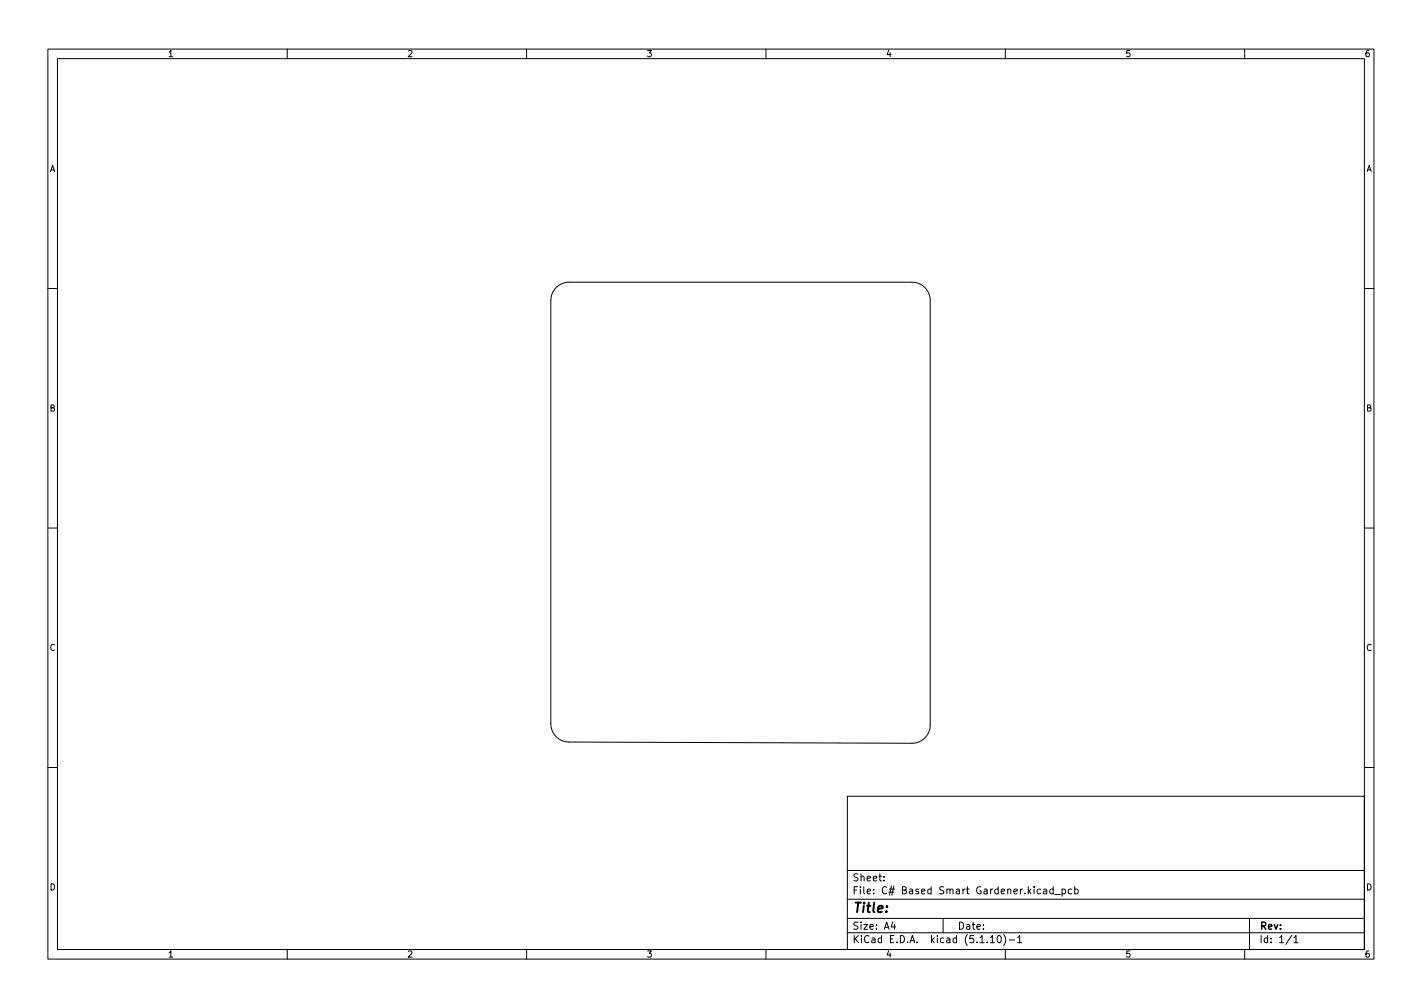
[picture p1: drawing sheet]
<svg xmlns="http://www.w3.org/2000/svg" width="297mm" height="210mm" viewBox="0 0 297 210" stroke-linecap="round" stroke-linejoin="round" font-family="sans-serif">
<defs><g id="words">
<text font-size="2.8" x="178" y="190.6">Title:</text>
<g font-size="2.1">
<text x="178" y="184">Sheet:</text>
<text x="178" y="186.7">File: C# Based Smart Gardener.kicad_pcb</text>
<text x="178" y="196.9">KiCad E.D.A. kicad (5.1.10)-1</text>
<text x="178" y="194.1">Size: A4</text>
<text x="200" y="194.1">Date:</text>
<text x="263" y="194.1">Rev:</text>
<text x="263" y="196.9">Id: 1/1</text>
</g>
<g font-size="1.8">
<text x="35" y="11.9">1</text>
<text x="85" y="11.9">2</text>
<text x="135" y="11.9">3</text>
<text x="185" y="11.9">4</text>
<text x="235" y="11.9">5</text>
<text x="285" y="11.9">6</text>
<text x="10.3" y="35.9">A</text>
<text x="285.3" y="35.9">A</text>
<text x="10.3" y="85.9">B</text>
<text x="285.3" y="85.9">B</text>
<text x="10.3" y="135.9">C</text>
<text x="285.3" y="135.9">C</text>
<text x="10.3" y="185.9">D</text>
<text x="285.3" y="185.9">D</text>
<text x="35" y="199.9">1</text>
<text x="85" y="199.9">2</text>
<text x="135" y="199.9">3</text>
<text x="185" y="199.9">4</text>
<text x="235" y="199.9">5</text>
<text x="285" y="199.9">6</text>
</g>
</g></defs>
<g fill="none" stroke="#000" stroke-width=".21">
<path d="M10 10.2h277v190.1h-277zM12 12.2h273v186.1h-273zM60 10.2v2M110 10.2v2M160 10.2v2M210 10.2v2M260 10.2v2M10 60.2h2M116.2 60a3.8 3.8 0 0 1 2.7-1.1h71.6a3.8 3.8 0 0 1 3.8 3.8v88.7a3.8 3.8 0 0 1-3.8 3.8l-71.6-.3a3.8 3.8 0 0 1-3.8-3.8v-88.4a3.8 3.8 0 0 1 1.1-2.7zM285 60.2h2M10 110.2h2M285 110.2h2"/>
<path d="M10 160.2h2M177 166.3h108v32h-108zM285 160.2h2M60 198.3v2M110 198.3v2M160 198.3v2M177 194.8h108M177 191.8h108M177 187.8h108M177 181.8h108M184.6 183.8v.1M184.6 183v.1"/>
<path d="M186.5 192.5l-.4 1h1M186.9 193v1M197 191.8v3M206.9 195.8l.4-.5v1.5M206.9 196.8h.8M208.5 195.4l.1-.1a.8 .8 0 0 1 .6 .8 .8 .8 0 0 1-.6 .7 1 1 0 0 1-.1-1.4zM209.6 195.1a1.72 1.72 0 0 1 0 2.3M210 198.3v2M210.8 196.3h1.1M212.6 195.8l.4-.5v1.5M212.6 196.8h.8M218 185.7h.6v.9"/>
<path d="M218.6 186l-.5 .1-.2 .2 .2 .3h.5M220 185.7l-.4-.1-.3 .3 .1 .7h.6M220 185.1v1.5M220.4 186.8h1.1M221.9 185.7l.4-.1 .3 .3-.2 .7h-.5M221.9 185.6v1.5M223.9 185.7l-.5-.1-.3 .3 .2 .7h.6M224.5 185.7l.4-.1 .3 .3-.1 .7h-.6M224.5 185.1v1.5M260 198.3v2M261 191.8v6.5M269.9 195.3l-1.3 1.9"/>
<path d="M270.3 195.8l.4-.5v1.5M270.3 196.8h.8"/>
</g>
<use href="#words"/>
</svg>
